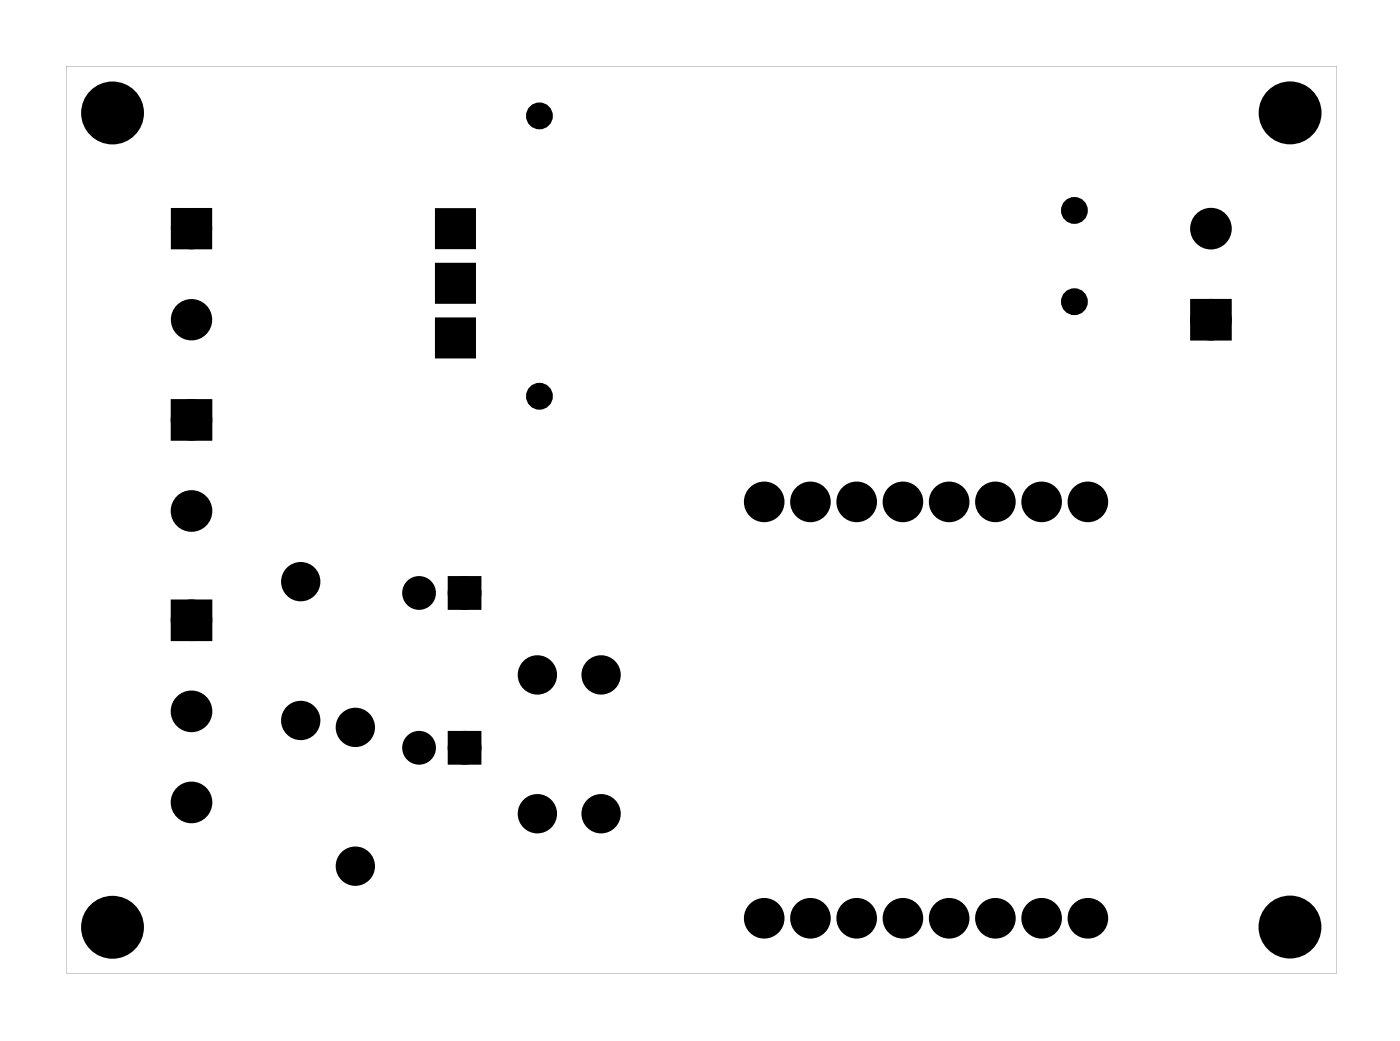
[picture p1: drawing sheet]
<svg xmlns="http://www.w3.org/2000/svg" width="77mm" height="57mm" viewBox="0 0 77 57" stroke-linecap="round" stroke-linejoin="round" font-family="sans-serif">
<g fill="#000">
<path d="M9.8 11.8h1.5v1.5h-1.5zM24 11.6h2v2h-2zM24 17.6h2v2h-2zM24 14.6h2v2h-2zM65.8 16.8h1.5v1.5h-1.5zM9.8 33.3h1.5v1.5h-1.5zM9.8 22.3h1.5v1.5h-1.5zM24.9 32h1.2v1.2h-1.2zM24.9 40.5h1.2v1.2h-1.2z"/>
<path d="M3.6 3.6v49.8h69.8v-49.8zM3.6 3.6h69.8v49.8h-69.8z"/>
</g>
<g fill="#000">
<circle cx="6.2" cy="6.2" r="1.6"/>
<circle cx="10.5" cy="17.6" r=".75"/>
<circle cx="10.5" cy="12.6" r=".75"/>
<circle cx="29.6" cy="6.4" r=".45"/>
<circle cx="59" cy="11.6" r=".45"/>
<circle cx="59" cy="16.6" r=".45"/>
<circle cx="66.5" cy="17.6" r=".76"/>
<circle cx="66.5" cy="12.6" r=".76"/>
<circle cx="70.9" cy="6.2" r="1.6"/>
<circle cx="10.5" cy="28.1" r=".76"/>
<circle cx="10.5" cy="39.1" r=".76"/>
<circle cx="10.5" cy="23.1" r=".76"/>
<circle cx="10.5" cy="34.1" r=".76"/>
<circle cx="16.5" cy="39.6" r=".7"/>
<circle cx="16.5" cy="31.9" r=".7"/>
<circle cx="19.5" cy="39.9" r=".7"/>
<circle cx="23" cy="32.6" r=".6"/>
<circle cx="25.5" cy="32.6" r=".6"/>
<circle cx="29.5" cy="37.1" r=".7"/>
<circle cx="29.6" cy="21.8" r=".45"/>
<circle cx="33" cy="37.1" r=".7"/>
<circle cx="42" cy="27.6" r=".72"/>
<circle cx="44.5" cy="27.6" r=".72"/>
<circle cx="47.1" cy="27.6" r=".72"/>
<circle cx="49.6" cy="27.6" r=".72"/>
<circle cx="52.1" cy="27.6" r=".72"/>
<circle cx="54.7" cy="27.6" r=".72"/>
<circle cx="57.2" cy="27.6" r=".72"/>
<circle cx="59.8" cy="27.6" r=".72"/>
<circle cx="6.2" cy="50.9" r="1.6"/>
<circle cx="10.5" cy="44.1" r=".76"/>
<circle cx="19.5" cy="47.6" r=".7"/>
<circle cx="23" cy="41.1" r=".6"/>
<circle cx="25.5" cy="41.1" r=".6"/>
<circle cx="29.5" cy="44.7" r=".7"/>
<circle cx="33" cy="44.7" r=".7"/>
<circle cx="42" cy="50.4" r=".72"/>
<circle cx="44.5" cy="50.4" r=".72"/>
<circle cx="47.1" cy="50.4" r=".72"/>
<circle cx="49.6" cy="50.4" r=".72"/>
<circle cx="52.1" cy="50.4" r=".72"/>
<circle cx="54.7" cy="50.4" r=".72"/>
<circle cx="57.2" cy="50.4" r=".72"/>
<circle cx="59.8" cy="50.4" r=".72"/>
<circle cx="70.9" cy="50.9" r="1.6"/>
</g>
<g fill="none" stroke="#000" stroke-width=".78" stroke-linecap="butt">
<circle cx="42" cy="27.6" r=".72"/>
<circle cx="44.5" cy="27.6" r=".72"/>
<circle cx="47.1" cy="27.6" r=".72"/>
<circle cx="49.6" cy="27.6" r=".72"/>
<circle cx="52.1" cy="27.6" r=".72"/>
<circle cx="54.7" cy="27.6" r=".72"/>
<circle cx="57.2" cy="27.6" r=".72"/>
<circle cx="59.8" cy="27.6" r=".72"/>
<circle cx="42" cy="50.4" r=".72"/>
<circle cx="44.5" cy="50.4" r=".72"/>
<circle cx="47.1" cy="50.4" r=".72"/>
<circle cx="49.6" cy="50.4" r=".72"/>
<circle cx="52.1" cy="50.4" r=".72"/>
<circle cx="54.7" cy="50.4" r=".72"/>
<circle cx="57.2" cy="50.4" r=".72"/>
<circle cx="59.8" cy="50.4" r=".72"/>
</g>
<g fill="none" stroke="#000" stroke-width=".58">
<circle cx="29.6" cy="6.4" r=".45"/>
<circle cx="59" cy="16.6" r=".45"/>
<circle cx="59" cy="11.6" r=".45"/>
<circle cx="29.6" cy="21.8" r=".45"/>
</g>
<g fill="none" stroke="#000" stroke-width=".76" stroke-linecap="butt">
<path d="M9.8 11.8h1.5v1.5h-1.5zM65.8 16.8h1.5v1.5h-1.5zM9.8 33.3h1.5v1.5h-1.5zM9.8 22.3h1.5v1.5h-1.5z"/>
<circle cx="10.5" cy="12.6" r=".75"/>
<circle cx="10.5" cy="17.6" r=".75"/>
<circle cx="66.5" cy="17.6" r=".76"/>
<circle cx="66.5" cy="12.6" r=".76"/>
<circle cx="10.5" cy="39.1" r=".76"/>
<circle cx="10.5" cy="28.1" r=".76"/>
<circle cx="10.5" cy="23.1" r=".76"/>
<circle cx="10.5" cy="34.1" r=".76"/>
<circle cx="16.5" cy="39.6" r=".7"/>
<circle cx="16.5" cy="31.9" r=".7"/>
<circle cx="19.5" cy="39.9" r=".7"/>
<circle cx="29.5" cy="37.1" r=".7"/>
<circle cx="33" cy="37.1" r=".7"/>
<circle cx="10.5" cy="44.1" r=".76"/>
<circle cx="19.5" cy="47.6" r=".7"/>
<circle cx="29.5" cy="44.7" r=".7"/>
<circle cx="33" cy="44.7" r=".7"/>
</g>
<g fill="none" stroke="#000" stroke-width=".25">
<path d="M24 11.6h2v2h-2zM24 17.6h2v2h-2zM24 14.6h2v2h-2z"/>
<circle cx="6.2" cy="6.2" r="1.6"/>
<circle cx="70.9" cy="6.2" r="1.6"/>
<circle cx="6.2" cy="50.9" r="1.6"/>
<circle cx="70.9" cy="50.9" r="1.6"/>
</g>
<g fill="none" stroke="#000" stroke-width=".65" stroke-linecap="butt">
<path d="M24.9 32h1.2v1.2h-1.2zM24.9 40.5h1.2v1.2h-1.2z"/>
<circle cx="23" cy="32.6" r=".6"/>
<circle cx="25.5" cy="32.6" r=".6"/>
<circle cx="23" cy="41.1" r=".6"/>
<circle cx="25.5" cy="41.1" r=".6"/>
</g>
</svg>
